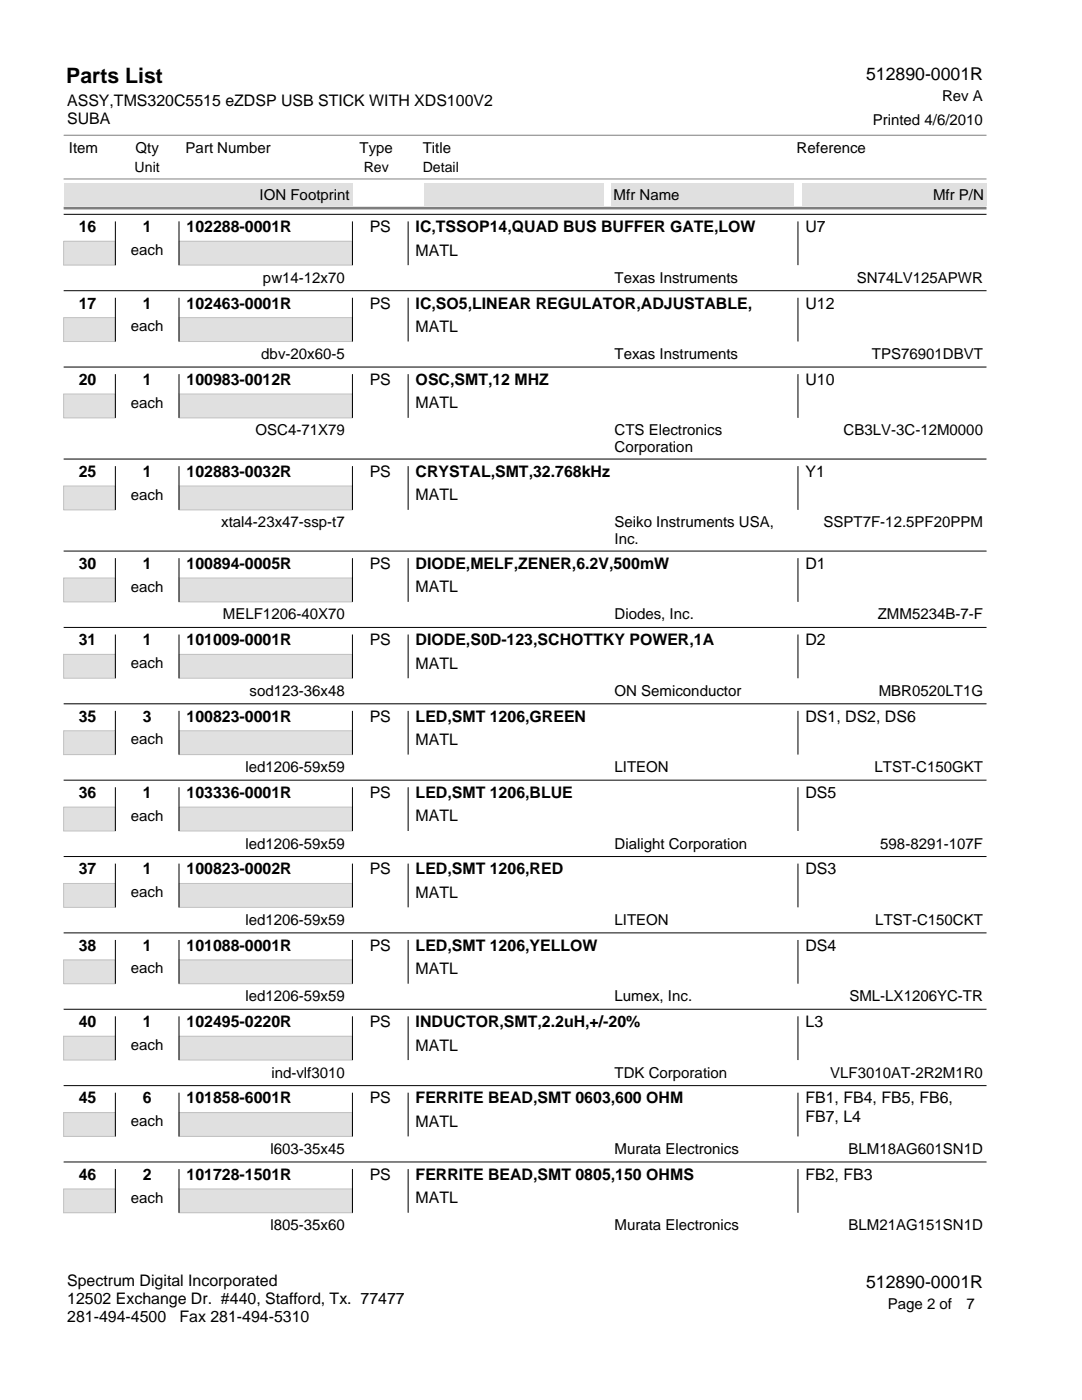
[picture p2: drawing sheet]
<svg xmlns="http://www.w3.org/2000/svg" width="216mm" height="279mm" viewBox="0 0 216 279" stroke-linecap="round" stroke-linejoin="round" font-family="sans-serif">
<defs><g id="words">
<text font-size="4.2" x="13.2" y="16.5">Parts List</text>
<g font-size="3.5">
<text x="172.8" y="15.9">512890-0001R</text>
<text x="172.8" y="257">512890-0001R</text>
</g>
<g font-size="3.2">
<text x="13.4" y="21.1">ASSY,TMS320C5515 eZDSP USB STICK WITH XDS100V2</text>
<text x="13.4" y="24.7">SUBA</text>
<text x="15.7" y="46.3">16</text>
<text x="28.5" y="46.3">1</text>
<text x="37.2" y="46.3">102288-0001R</text>
<text x="73.8" y="46.3">PS</text>
<text x="82.9" y="46.3">IC,TSSOP14,QUAD BUS BUFFER GATE,LOW</text>
<text x="160.7" y="46.3">U7</text>
<text x="82.9" y="51">MATL</text>
<text x="15.7" y="61.6">17</text>
<text x="28.5" y="61.6">1</text>
<text x="37.2" y="61.6">102463-0001R</text>
<text x="73.8" y="61.6">PS</text>
<text x="82.9" y="61.6">IC,SO5,LINEAR REGULATOR,ADJUSTABLE,</text>
<text x="160.7" y="61.6">U12</text>
<text x="82.9" y="66.3">MATL</text>
<text x="15.7" y="76.8">20</text>
<text x="28.5" y="76.8">1</text>
<text x="37.2" y="76.8">100983-0012R</text>
<text x="73.8" y="76.8">PS</text>
<text x="82.9" y="76.8">OSC,SMT,12 MHZ</text>
<text x="160.7" y="76.8">U10</text>
<text x="82.9" y="81.5">MATL</text>
<text x="15.7" y="95.2">25</text>
<text x="28.5" y="95.2">1</text>
<text x="37.2" y="95.2">102883-0032R</text>
<text x="73.8" y="95.2">PS</text>
<text x="82.9" y="95.2">CRYSTAL,SMT,32.768kHz</text>
<text x="160.7" y="95.2">Y1</text>
<text x="82.9" y="99.9">MATL</text>
<text x="15.7" y="113.5">30</text>
<text x="28.5" y="113.5">1</text>
<text x="37.2" y="113.5">100894-0005R</text>
<text x="73.8" y="113.5">PS</text>
<text x="82.9" y="113.5">DIODE,MELF,ZENER,6.2V,500mW</text>
<text x="160.7" y="113.5">D1</text>
<text x="82.9" y="118.2">MATL</text>
<text x="15.7" y="128.8">31</text>
<text x="28.5" y="128.8">1</text>
<text x="37.2" y="128.8">101009-0001R</text>
<text x="73.8" y="128.8">PS</text>
<text x="82.9" y="128.8">DIODE,S0D-123,SCHOTTKY POWER,1A</text>
<text x="160.7" y="128.8">D2</text>
<text x="82.9" y="133.5">MATL</text>
<text x="15.7" y="144">35</text>
<text x="28.5" y="144">3</text>
<text x="37.2" y="144">100823-0001R</text>
<text x="73.8" y="144">PS</text>
<text x="82.9" y="144">LED,SMT 1206,GREEN</text>
<text x="82.9" y="148.7">MATL</text>
<text x="160.7" y="144">DS1, DS2, DS6</text>
<text x="15.7" y="159.3">36</text>
<text x="28.5" y="159.3">1</text>
<text x="37.2" y="159.3">103336-0001R</text>
<text x="73.8" y="159.3">PS</text>
<text x="82.9" y="159.3">LED,SMT 1206,BLUE</text>
<text x="160.7" y="159.3">DS5</text>
<text x="82.9" y="163.9">MATL</text>
<text x="15.7" y="174.5">37</text>
<text x="28.5" y="174.5">1</text>
<text x="37.2" y="174.5">100823-0002R</text>
<text x="73.8" y="174.5">PS</text>
<text x="82.9" y="174.5">LED,SMT 1206,RED</text>
<text x="82.9" y="179.2">MATL</text>
<text x="160.7" y="174.5">DS3</text>
<text x="15.7" y="189.7">38</text>
<text x="28.5" y="189.7">1</text>
<text x="37.2" y="189.7">101088-0001R</text>
<text x="73.8" y="189.7">PS</text>
<text x="82.9" y="189.7">LED,SMT 1206,YELLOW</text>
<text x="160.7" y="189.7">DS4</text>
<text x="82.9" y="194.4">MATL</text>
<text x="15.7" y="205">40</text>
<text x="28.5" y="205">1</text>
<text x="37.2" y="205">102495-0220R</text>
<text x="73.8" y="205">PS</text>
<text x="82.9" y="205">INDUCTOR,SMT,2.2uH,+/-20%</text>
<text x="82.9" y="209.7">MATL</text>
<text x="160.7" y="205">L3</text>
<text x="15.7" y="220.2">45</text>
<text x="28.5" y="220.2">6</text>
<text x="37.2" y="220.2">101858-6001R</text>
<text x="73.8" y="220.2">PS</text>
<text x="82.9" y="220.2">FERRITE BEAD,SMT 0603,600 OHM</text>
<text x="160.7" y="220.2">FB1, FB4, FB5, FB6,</text>
<text x="82.9" y="224.9">MATL</text>
<text x="160.7" y="223.9">FB7, L4</text>
<text x="15.7" y="235.5">46</text>
<text x="28.5" y="235.5">2</text>
<text x="37.2" y="235.5">101728-1501R</text>
<text x="73.8" y="235.5">PS</text>
<text x="82.9" y="235.5">FERRITE BEAD,SMT 0805,150 OHMS</text>
<text x="160.7" y="235.5">FB2, FB3</text>
<text x="82.9" y="240.1">MATL</text>
<text x="13.4" y="256.7">Spectrum Digital Incorporated</text>
<text x="13.4" y="260.3">12502 Exchange Dr. #440, Stafford, Tx. 77477</text>
<text x="13.4" y="263.9">281-494-4500</text>
<text x="35.8" y="263.9">Fax 281-494-5310</text>
</g>
<g font-size="3">
<text x="188" y="20.2">Rev A</text>
<text x="174.1" y="24.9">Printed 4/6/2010</text>
<text x="13.8" y="30.5">Item</text>
<text x="27" y="30.5">Qty</text>
<text x="37" y="30.5">Part Number</text>
<text x="71.8" y="30.5">Type</text>
<text x="84.3" y="30.5">Title</text>
<text x="159" y="30.5">Reference</text>
<text x="51.8" y="39.9">ION Footprint</text>
<text x="122.4" y="39.9">Mfr Name</text>
<text x="186.2" y="39.9">Mfr P/N</text>
<text x="26.1" y="50.9">each</text>
<text x="52.5" y="56.4">pw14-12x70</text>
<text x="122.6" y="56.4">Texas Instruments</text>
<text x="171" y="56.4">SN74LV125APWR</text>
<text x="26.1" y="66.1">each</text>
<text x="52.1" y="71.7">dbv-20x60-5</text>
<text x="122.6" y="71.7">Texas Instruments</text>
<text x="174" y="71.7">TPS76901DBVT</text>
<text x="26.1" y="81.4">each</text>
<text x="51" y="86.9">OSC4-71X79</text>
<text x="122.6" y="86.9">CTS Electronics</text>
<text x="168.3" y="86.9">CB3LV-3C-12M0000</text>
<text x="122.6" y="90.1">Corporation</text>
<text x="26.1" y="99.7">each</text>
<text x="44.2" y="105.3">xtal4-23x47-ssp-t7</text>
<text x="122.6" y="105.3">Seiko Instruments USA,</text>
<text x="164.3" y="105.3">SSPT7F-12.5PF20PPM</text>
<text x="122.6" y="108.5">Inc.</text>
<text x="26.1" y="118.1">each</text>
<text x="44.5" y="123.6">MELF1206-40X70</text>
<text x="122.6" y="123.6">Diodes, Inc.</text>
<text x="175.2" y="123.6">ZMM5234B-7-F</text>
<text x="26.1" y="133.3">each</text>
<text x="49.8" y="138.9">sod123-36x48</text>
<text x="122.6" y="138.9">ON Semiconductor</text>
<text x="175.3" y="138.9">MBR0520LT1G</text>
<text x="26.1" y="148.6">each</text>
<text x="49" y="154.1">led1206-59x59</text>
<text x="122.6" y="154.1">LITEON</text>
<text x="174.5" y="154.1">LTST-C150GKT</text>
<text x="26.1" y="163.8">each</text>
<text x="49" y="169.4">led1206-59x59</text>
<text x="122.6" y="169.4">Dialight Corporation</text>
<text x="175.6" y="169.4">598-8291-107F</text>
<text x="26.1" y="179">each</text>
<text x="49" y="184.6">led1206-59x59</text>
<text x="122.6" y="184.6">LITEON</text>
<text x="174.7" y="184.6">LTST-C150CKT</text>
<text x="26.1" y="194.3">each</text>
<text x="49" y="199.8">led1206-59x59</text>
<text x="122.6" y="199.8">Lumex, Inc.</text>
<text x="169.5" y="199.8">SML-LX1206YC-TR</text>
<text x="26.1" y="209.5">each</text>
<text x="54.2" y="215.1">ind-vlf3010</text>
<text x="122.6" y="215.1">TDK Corporation</text>
<text x="165.7" y="215.1">VLF3010AT-2R2M1R0</text>
<text x="26.1" y="224.8">each</text>
<text x="54" y="230.3">l603-35x45</text>
<text x="122.6" y="230.3">Murata Electronics</text>
<text x="169.3" y="230.3">BLM18AG601SN1D</text>
<text x="26.1" y="240">each</text>
<text x="54" y="245.6">l805-35x60</text>
<text x="122.6" y="245.6">Murata Electronics</text>
<text x="169.3" y="245.6">BLM21AG151SN1D</text>
<text x="177.1" y="261.3">Page 2 of</text>
<text x="192.8" y="261.3">7</text>
</g>
<g font-size="2.8">
<text x="26.9" y="34.3">Unit</text>
<text x="72.6" y="34.3">Rev</text>
<text x="84.3" y="34.3">Detail</text>
</g>
</g></defs>
<path d="M12.7 48.2h10.3v4.7h-10.3z" fill="#e0e0e0"/>
<path d="M12.7 48.2h10.3v4.7h-10.3z" fill="none" stroke="#c0c0c0" stroke-width=".2"/>
<path d="M35.7 48.2h34.6v4.7h-34.6z" fill="#e0e0e0"/>
<path d="M35.7 48.2h34.6v4.7h-34.6z" fill="none" stroke="#c0c0c0" stroke-width=".2"/>
<path d="M12.7 42.8h184.1M23 44.2v8.7M35.7 44.2v8.7M70.3 44.2v8.7M81.4 44.2v8.7M159.2 44.2v8.7" fill="none" stroke="#000" stroke-width=".2"/>
<path d="M12.7 63.4h10.3v4.8h-10.3z" fill="#e0e0e0"/>
<path d="M12.7 63.4h10.3v4.8h-10.3z" fill="none" stroke="#c0c0c0" stroke-width=".2"/>
<path d="M35.7 63.4h34.6v4.8h-34.6z" fill="#e0e0e0"/>
<path d="M35.7 63.4h34.6v4.8h-34.6z" fill="none" stroke="#c0c0c0" stroke-width=".2"/>
<path d="M12.7 58h184.1M23 59.4v8.8M35.7 59.4v8.8M70.3 59.4v8.8M81.4 59.4v8.8M159.2 59.4v8.8" fill="none" stroke="#000" stroke-width=".2"/>
<path d="M12.7 78.6h10.3v4.8h-10.3z" fill="#e0e0e0"/>
<path d="M12.7 78.6h10.3v4.8h-10.3z" fill="none" stroke="#c0c0c0" stroke-width=".2"/>
<path d="M35.7 78.6h34.6v4.8h-34.6z" fill="#e0e0e0"/>
<path d="M35.7 78.6h34.6v4.8h-34.6z" fill="none" stroke="#c0c0c0" stroke-width=".2"/>
<path d="M12.7 73.3h184.1M23 74.7v8.7M35.7 74.7v8.7M70.3 74.7v8.7M81.4 74.7v8.7M159.2 74.7v8.7" fill="none" stroke="#000" stroke-width=".2"/>
<path d="M12.7 97h10.3v4.8h-10.3z" fill="#e0e0e0"/>
<path d="M12.7 97h10.3v4.8h-10.3z" fill="none" stroke="#c0c0c0" stroke-width=".2"/>
<path d="M35.7 97h34.6v4.8h-34.6z" fill="#e0e0e0"/>
<path d="M35.7 97h34.6v4.8h-34.6z" fill="none" stroke="#c0c0c0" stroke-width=".2"/>
<path d="M12.7 91.6h184.1M23 93v8.8M35.7 93v8.8M70.3 93v8.8M81.4 93v8.8M159.2 93v8.8" fill="none" stroke="#000" stroke-width=".2"/>
<path d="M12.7 115.4h10.3v4.7h-10.3z" fill="#e0e0e0"/>
<path d="M12.7 115.4h10.3v4.7h-10.3z" fill="none" stroke="#c0c0c0" stroke-width=".2"/>
<path d="M35.7 115.4h34.6v4.7h-34.6z" fill="#e0e0e0"/>
<path d="M35.7 115.4h34.6v4.7h-34.6z" fill="none" stroke="#c0c0c0" stroke-width=".2"/>
<path d="M12.7 110h184.1M23 111.4v8.7M35.7 111.4v8.7M70.3 111.4v8.7M81.4 111.4v8.7M159.2 111.4v8.7" fill="none" stroke="#000" stroke-width=".2"/>
<path d="M12.7 130.6h10.3v4.8h-10.3z" fill="#e0e0e0"/>
<path d="M12.7 130.6h10.3v4.8h-10.3z" fill="none" stroke="#c0c0c0" stroke-width=".2"/>
<path d="M35.7 130.6h34.6v4.8h-34.6z" fill="#e0e0e0"/>
<path d="M35.7 130.6h34.6v4.8h-34.6z" fill="none" stroke="#c0c0c0" stroke-width=".2"/>
<path d="M12.7 125.2h184.1M23 126.6v8.8M35.7 126.6v8.8M70.3 126.6v8.8M81.4 126.6v8.8M159.2 126.6v8.8" fill="none" stroke="#000" stroke-width=".2"/>
<path d="M12.7 145.8h10.3v4.8h-10.3z" fill="#e0e0e0"/>
<path d="M12.7 145.8h10.3v4.8h-10.3z" fill="none" stroke="#c0c0c0" stroke-width=".2"/>
<path d="M35.7 145.8h34.6v4.8h-34.6z" fill="#e0e0e0"/>
<path d="M35.7 145.8h34.6v4.8h-34.6z" fill="none" stroke="#c0c0c0" stroke-width=".2"/>
<path d="M12.7 140.5h184.1M23 141.9v8.7M35.7 141.9v8.7M70.3 141.9v8.7M81.4 141.9v8.7M159.2 141.9v8.7" fill="none" stroke="#000" stroke-width=".2"/>
<path d="M12.7 161.1h10.3v4.7h-10.3z" fill="#e0e0e0"/>
<path d="M12.7 161.1h10.3v4.7h-10.3z" fill="none" stroke="#c0c0c0" stroke-width=".2"/>
<path d="M35.7 161.1h34.6v4.7h-34.6z" fill="#e0e0e0"/>
<path d="M35.7 161.1h34.6v4.7h-34.6z" fill="none" stroke="#c0c0c0" stroke-width=".2"/>
<path d="M12.7 155.7h184.1M23 157.1v8.7M35.7 157.1v8.7M70.3 157.1v8.7M81.4 157.1v8.7M159.2 157.1v8.7" fill="none" stroke="#000" stroke-width=".2"/>
<path d="M12.7 176.3h10.3v4.8h-10.3z" fill="#e0e0e0"/>
<path d="M12.7 176.3h10.3v4.8h-10.3z" fill="none" stroke="#c0c0c0" stroke-width=".2"/>
<path d="M35.7 176.3h34.6v4.8h-34.6z" fill="#e0e0e0"/>
<path d="M35.7 176.3h34.6v4.8h-34.6z" fill="none" stroke="#c0c0c0" stroke-width=".2"/>
<path d="M12.7 170.9h184.1M23 172.3v8.8M35.7 172.3v8.8M70.3 172.3v8.8M81.4 172.3v8.8M159.2 172.3v8.8" fill="none" stroke="#000" stroke-width=".2"/>
<path d="M12.7 191.6h10.3v4.7h-10.3z" fill="#e0e0e0"/>
<path d="M12.7 191.6h10.3v4.7h-10.3z" fill="none" stroke="#c0c0c0" stroke-width=".2"/>
<path d="M35.7 191.6h34.6v4.7h-34.6z" fill="#e0e0e0"/>
<path d="M35.7 191.6h34.6v4.7h-34.6z" fill="none" stroke="#c0c0c0" stroke-width=".2"/>
<path d="M12.7 186.2h184.1M23 187.6v8.7M35.7 187.6v8.7M70.3 187.6v8.7M81.4 187.6v8.7M159.2 187.6v8.7" fill="none" stroke="#000" stroke-width=".2"/>
<path d="M12.7 206.8h10.3v4.8h-10.3z" fill="#e0e0e0"/>
<path d="M12.7 206.8h10.3v4.8h-10.3z" fill="none" stroke="#c0c0c0" stroke-width=".2"/>
<path d="M35.7 206.8h34.6v4.8h-34.6z" fill="#e0e0e0"/>
<path d="M35.7 206.8h34.6v4.8h-34.6z" fill="none" stroke="#c0c0c0" stroke-width=".2"/>
<path d="M12.7 201.4h184.1M23 202.8v8.8M35.7 202.8v8.8M70.3 202.8v8.8M81.4 202.8v8.8M159.2 202.8v8.8" fill="none" stroke="#000" stroke-width=".2"/>
<path d="M12.7 222h10.3v4.8h-10.3z" fill="#e0e0e0"/>
<path d="M12.7 222h10.3v4.8h-10.3z" fill="none" stroke="#c0c0c0" stroke-width=".2"/>
<path d="M35.7 222h34.6v4.8h-34.6z" fill="#e0e0e0"/>
<path d="M35.7 222h34.6v4.8h-34.6z" fill="none" stroke="#c0c0c0" stroke-width=".2"/>
<path d="M12.7 216.7h184.1M23 218.1v8.7M35.7 218.1v8.7M70.3 218.1v8.7M81.4 218.1v8.7M159.2 218.1v8.7" fill="none" stroke="#000" stroke-width=".2"/>
<path d="M12.7 237.3h10.3v4.7h-10.3z" fill="#e0e0e0"/>
<path d="M12.7 237.3h10.3v4.7h-10.3z" fill="none" stroke="#c0c0c0" stroke-width=".2"/>
<path d="M35.7 237.3h34.6v4.7h-34.6z" fill="#e0e0e0"/>
<path d="M35.7 237.3h34.6v4.7h-34.6z" fill="none" stroke="#c0c0c0" stroke-width=".2"/>
<path d="M12.7 231.9h184.1M23 233.3v8.7M35.7 233.3v8.7M70.3 233.3v8.7M81.4 233.3v8.7M159.2 233.3v8.7" fill="none" stroke="#000" stroke-width=".2"/>
<path d="M12.7 41.5h184.1" fill="none" stroke="#808080" stroke-width=".53"/>
<g fill="#e0e0e0">
<path d="M12.7 36.5h57.6v4.5h-57.6z"/>
<path d="M84.6 36.5h35.7v4.5h-35.7z"/>
<path d="M121.9 36.5h36.5v4.5h-36.5z"/>
<path d="M160 36.5h36.8v4.5h-36.8z"/>
</g>
<path d="M12.7 35.7h184.1M12.7 27h184.1" fill="none" stroke="#808080" stroke-width=".2"/>
<use href="#words"/>
</svg>
